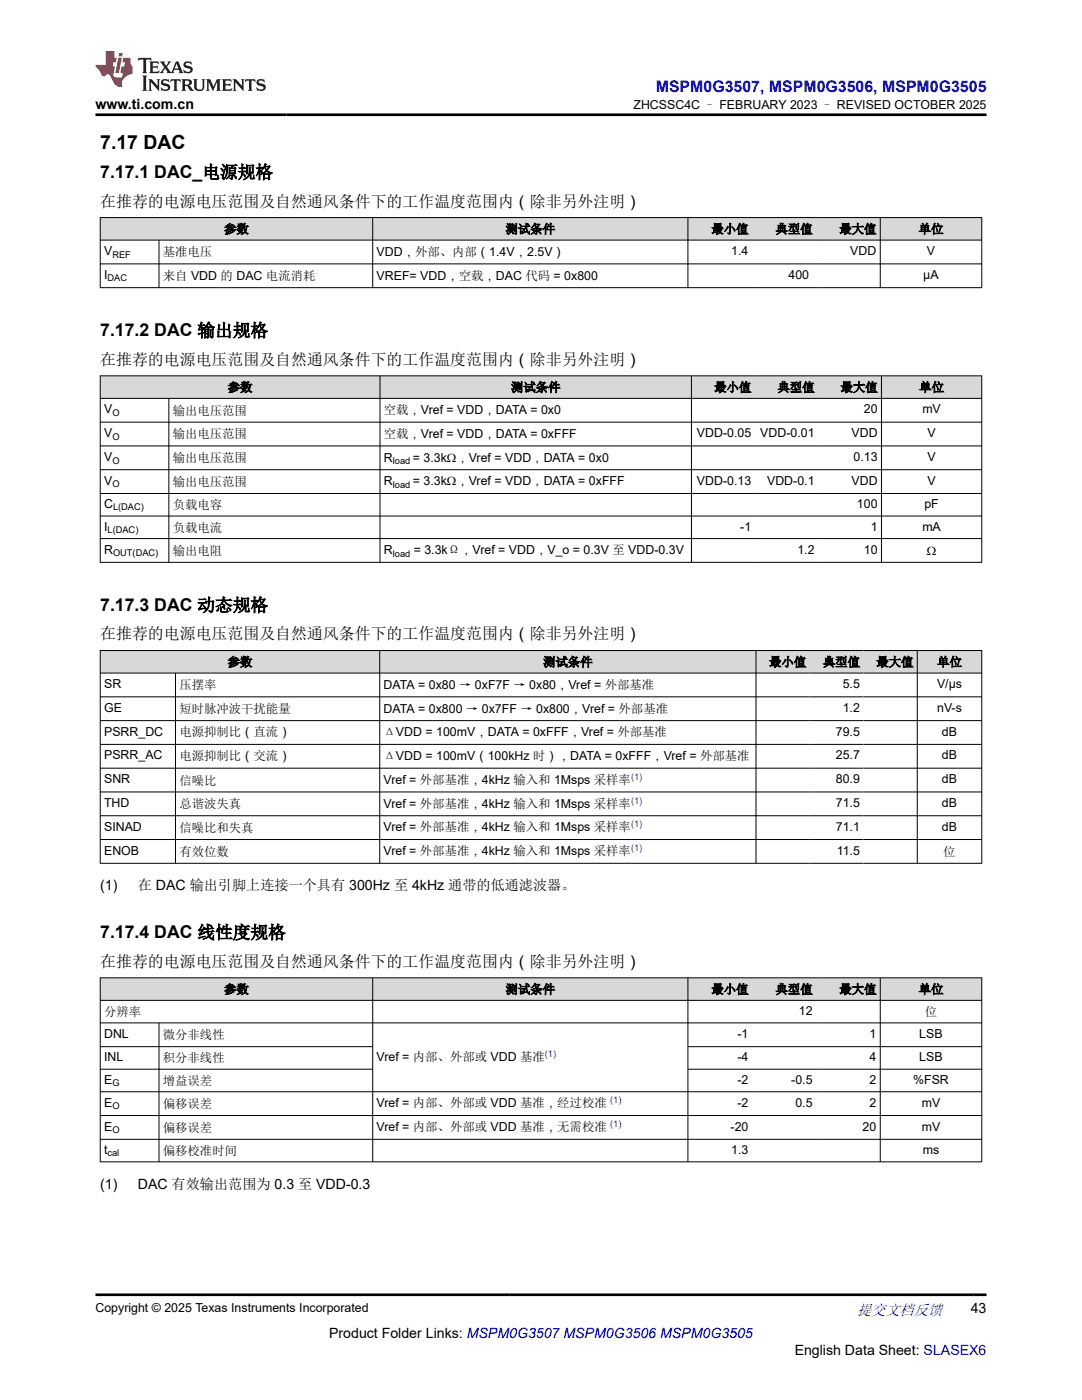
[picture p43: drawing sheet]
<svg xmlns="http://www.w3.org/2000/svg" width="216mm" height="279mm" viewBox="0 0 216 279" stroke-linecap="round" stroke-linejoin="round" font-family="sans-serif">
<defs><g id="words">
<text font-size="3.9" x="20" y="29.8">7.17 DAC</text>
<g font-size="3.5">
<text x="20" y="35.6">7.17.1 DAC_电源规格</text>
<text x="20" y="67.1">7.17.2 DAC 输出规格</text>
<text x="20" y="122">7.17.3 DAC 动态规格</text>
<text x="20" y="187.3">7.17.4 DAC 线性度规格</text>
</g>
<text font-size="3.2" fill="#00f" x="130.9" y="18.3">MSPM0G3507, MSPM0G3506, MSPM0G3505</text>
<g font-size="3.2">
<text x="20" y="41.2">在推荐的电源电压范围及自然通风条件下的工作温度范围内（除非另外注明）</text>
<text x="20" y="72.8">在推荐的电源电压范围及自然通风条件下的工作温度范围内（除非另外注明）</text>
<text x="20" y="127.6">在推荐的电源电压范围及自然通风条件下的工作温度范围内（除非另外注明）</text>
<text x="20" y="192.9">在推荐的电源电压范围及自然通风条件下的工作温度范围内（除非另外注明）</text>
</g>
<text font-size="3" fill="#00f" x="171" y="262.4">提交文档反馈</text>
<g font-size="2.8">
<text x="19.1" y="21.7">www.ti.com.cn</text>
<text x="20" y="177.6">(1)</text>
<text x="27.5" y="177.6">在 DAC 输出引脚上连接一个具有 300Hz 至 4kHz 通带的低通滤波器。</text>
<text x="20" y="237.2">(1)</text>
<text x="27.5" y="237.2">DAC 有效输出范围为 0.3 至 VDD-0.3</text>
<text x="193.7" y="262.1">43</text>
<text x="65.7" y="266.9">Product Folder Links: MSPM0G3507 MSPM0G3506 MSPM0G3505</text>
<text x="158.6" y="270.3">English Data Sheet: SLASEX6</text>
</g>
<g font-size="2.5">
<text x="126.4" y="21.8">ZHCSSC4C – FEBRUARY 2023 – REVISED OCTOBER 2025</text>
<text x="44.7" y="46.6">参数</text>
<text x="100.9" y="46.6">测试条件</text>
<text x="141.9" y="46.6">最小值</text>
<text x="154.7" y="46.6">典型值</text>
<text x="167.5" y="46.6">最大值</text>
<text x="183.3" y="46.6">单位</text>
<text x="20.8" y="50.9">V</text>
<text x="32.5" y="51.2">基准电压</text>
<text x="75.1" y="51.1">VDD，外部、内部（1.4V，2.5V）</text>
<text x="145.9" y="50.9">1.4</text>
<text x="169.7" y="50.9">VDD</text>
<text x="184.9" y="50.9">V</text>
<text x="20.8" y="55.7">I</text>
<text x="32.5" y="55.8">来自 VDD 的 DAC 电流消耗</text>
<text x="75.1" y="55.8">VREF= VDD，空载，DAC 代码 = 0x800</text>
<text x="157.3" y="55.7">400</text>
<text x="184.2" y="55.7">µA</text>
<text x="20.8" y="82.5">V</text>
<text x="34.5" y="82.8">输出电压范围</text>
<text x="45.4" y="78.1">参数</text>
<text x="76.6" y="82.6">空载，Vref = VDD，DATA = 0x0</text>
<text x="102" y="78.1">测试条件</text>
<text x="142.5" y="78.1">最小值</text>
<text x="155.1" y="78.1">典型值</text>
<text x="167.7" y="78.1">最大值</text>
<text x="172.4" y="82.5">20</text>
<text x="183.4" y="78.1">单位</text>
<text x="184" y="82.5">mV</text>
<text x="20.8" y="87.3">V</text>
<text x="34.5" y="87.5">输出电压范围</text>
<text x="76.6" y="87.4">空载，Vref = VDD，DATA = 0xFFF</text>
<text x="139.1" y="87.3">VDD-0.05</text>
<text x="151.7" y="87.3">VDD-0.01</text>
<text x="169.9" y="87.3">VDD</text>
<text x="185.1" y="87.3">V</text>
<text x="20.8" y="92">V</text>
<text x="34.5" y="92.3">输出电压范围</text>
<text x="76.6" y="92.1">R</text>
<text x="82.4" y="92.1">= 3.3kΩ，Vref = VDD，DATA = 0x0</text>
<text x="170.3" y="92">0.13</text>
<text x="185.1" y="92">V</text>
<text x="20.8" y="96.8">V</text>
<text x="20.8" y="101.4">C</text>
<text x="34.5" y="97">输出电压范围</text>
<text x="34.5" y="101.6">负载电容</text>
<text x="76.6" y="96.9">R</text>
<text x="82.4" y="96.9">= 3.3kΩ，Vref = VDD，DATA = 0xFFF</text>
<text x="139.1" y="96.8">VDD-0.13</text>
<text x="153.1" y="96.8">VDD-0.1</text>
<text x="169.9" y="96.8">VDD</text>
<text x="171" y="101.4">100</text>
<text x="184.5" y="101.4">pF</text>
<text x="185.1" y="96.8">V</text>
<text x="20.8" y="105.9">I</text>
<text x="34.5" y="106.1">负载电流</text>
<text x="147.7" y="105.9">-1</text>
<text x="173.7" y="105.9">1</text>
<text x="184" y="105.9">mA</text>
<text x="20.8" y="110.5">R</text>
<text x="34.5" y="110.7">输出电阻</text>
<text x="76.6" y="110.6">R</text>
<text x="82.6" y="110.6">= 3.3kΩ，Vref = VDD，V_o = 0.3V 至 VDD-0.3V</text>
<text x="159.1" y="110.5">1.2</text>
<text x="172.4" y="110.5">10</text>
<text x="184.9" y="110.7">Ω</text>
<text x="20.8" y="137.3">SR</text>
<text x="35.8" y="137.6">压摆率</text>
<text x="45.4" y="133">参数</text>
<text x="76.5" y="137.5">DATA = 0x80 → 0xF7F → 0x80，Vref = 外部基准</text>
<text x="108.4" y="133">测试条件</text>
<text x="153.5" y="133">最小值</text>
<text x="164.2" y="133">典型值</text>
<text x="168.2" y="137.3">5.5</text>
<text x="174.9" y="133">最大值</text>
<text x="187" y="137.3">V/µs</text>
<text x="187" y="133">单位</text>
<text x="20.8" y="142.1">GE</text>
<text x="35.8" y="142.3">短时脉冲波干扰能量</text>
<text x="76.5" y="142.2">DATA = 0x800 → 0x7FF → 0x800，Vref = 外部基准</text>
<text x="168.2" y="142.1">1.2</text>
<text x="187" y="142.1">nV-s</text>
<text x="20.8" y="146.8">PSRR_DC</text>
<text x="35.8" y="147">电源抑制比（直流）</text>
<text x="76.5" y="147">ΔVDD = 100mV，DATA = 0xFFF，Vref = 外部基准</text>
<text x="166.8" y="146.8">79.5</text>
<text x="188" y="146.8">dB</text>
<text x="20.8" y="151.6">PSRR_AC</text>
<text x="35.8" y="151.7">电源抑制比（交流）</text>
<text x="76.5" y="151.7">ΔVDD = 100mV（100kHz 时），DATA = 0xFFF，Vref = 外部基准</text>
<text x="166.8" y="151.6">25.7</text>
<text x="188" y="151.6">dB</text>
<text x="20.8" y="156.3">SNR</text>
<text x="20.8" y="161.1">THD</text>
<text x="35.8" y="156.6">信噪比</text>
<text x="35.8" y="161.3">总谐波失真</text>
<text x="76.5" y="156.4">Vref = 外部基准，4kHz 输入和 1Msps 采样率</text>
<text x="76.5" y="161.2">Vref = 外部基准，4kHz 输入和 1Msps 采样率</text>
<text x="166.8" y="156.3">80.9</text>
<text x="166.8" y="161.1">71.5</text>
<text x="188" y="156.3">dB</text>
<text x="188" y="161.1">dB</text>
<text x="20.8" y="165.8">SINAD</text>
<text x="35.8" y="166.1">信噪比和失真</text>
<text x="76.5" y="165.9">Vref = 外部基准，4kHz 输入和 1Msps 采样率</text>
<text x="166.8" y="165.8">71.1</text>
<text x="188" y="165.8">dB</text>
<text x="20.8" y="170.6">ENOB</text>
<text x="35.8" y="170.8">有效位数</text>
<text x="76.5" y="170.7">Vref = 外部基准，4kHz 输入和 1Msps 采样率</text>
<text x="167" y="170.6">11.5</text>
<text x="188.2" y="170.8">位</text>
<text x="20.8" y="202.8">分辨率</text>
<text x="44.7" y="198.3">参数</text>
<text x="100.9" y="198.3">测试条件</text>
<text x="141.9" y="198.3">最小值</text>
<text x="154.7" y="198.3">典型值</text>
<text x="159.4" y="202.5">12</text>
<text x="167.5" y="198.3">最大值</text>
<text x="183.3" y="198.3">单位</text>
<text x="184.5" y="202.8">位</text>
<text x="20.8" y="207.2">DNL</text>
<text x="32.5" y="207.3">微分非线性</text>
<text x="147.2" y="207.2">-1</text>
<text x="173.5" y="207.2">1</text>
<text x="183.4" y="207.2">LSB</text>
<text x="20.8" y="211.8">INL</text>
<text x="32.5" y="212">积分非线性</text>
<text x="75.1" y="211.8">Vref = 内部、外部或 VDD 基准</text>
<text x="147.2" y="211.8">-4</text>
<text x="173.5" y="211.8">4</text>
<text x="183.4" y="211.8">LSB</text>
<text x="20.8" y="216.3">E</text>
<text x="20.8" y="220.9">E</text>
<text x="32.5" y="216.5">增益误差</text>
<text x="32.5" y="221.1">偏移误差</text>
<text x="75.1" y="221">Vref = 内部、外部或 VDD 基准，经过校准</text>
<text x="147.2" y="216.3">-2</text>
<text x="147.2" y="220.9">-2</text>
<text x="157.9" y="216.3">-0.5</text>
<text x="158.7" y="220.9">0.5</text>
<text x="173.5" y="216.3">2</text>
<text x="173.5" y="220.9">2</text>
<text x="182.2" y="216.3">%FSR</text>
<text x="183.9" y="220.9">mV</text>
<text x="20.8" y="225.6">E</text>
<text x="32.5" y="225.9">偏移误差</text>
<text x="75.1" y="225.8">Vref = 内部、外部或 VDD 基准，无需校准</text>
<text x="145.8" y="225.6">-20</text>
<text x="172.1" y="225.6">20</text>
<text x="183.9" y="225.6">mV</text>
<text x="20.8" y="230.3">t</text>
<text x="32.5" y="230.5">偏移校准时间</text>
<text x="145.9" y="230.3">1.3</text>
<text x="184.1" y="230.3">ms</text>
<text x="19.1" y="261.8">Copyright © 2025 Texas Instruments Incorporated</text>
</g>
<g font-size="1.9">
<text x="22.4" y="51.4">REF</text>
<text x="21.5" y="56.2">DAC</text>
<text x="22.4" y="83">O</text>
<text x="22.4" y="87.8">O</text>
<text x="22.4" y="92.5">O</text>
<text x="78.4" y="92.6">load</text>
<text x="22.4" y="97.2">O</text>
<text x="22.6" y="101.9">L(DAC)</text>
<text x="78.4" y="97.4">load</text>
<text x="21.5" y="106.4">L(DAC)</text>
<text x="22.6" y="111">OUT(DAC)</text>
<text x="78.4" y="111.1">load</text>
<text x="22.4" y="216.8">G</text>
<text x="22.4" y="221.4">O</text>
<text x="22.4" y="226.1">O</text>
<text x="21.5" y="230.8">cal</text>
</g>
<g font-size="1.9" fill="#00f">
<text x="125.9" y="155.6">(1)</text>
<text x="125.9" y="160.4">(1)</text>
<text x="125.9" y="165.1">(1)</text>
<text x="125.9" y="169.9">(1)</text>
<text x="108.7" y="211">(1)</text>
<text x="121.8" y="220.2">(1)</text>
<text x="121.8" y="224.9">(1)</text>
</g>
</g></defs>
<g fill="#d8d8d8">
<path d="M20 43.4h175.9v4.5h-175.9z" fill-rule="evenodd"/>
<path d="M20.1 43.5h54.2v4.4h-54.2z" fill-rule="evenodd"/>
<path d="M74.4 43.5h62.8v4.4h-62.8z" fill-rule="evenodd"/>
<path d="M137.3 43.5h12.8v4.4h-12.8z" fill-rule="evenodd"/>
<path d="M150.1 43.5h12.8v4.4h-12.8z" fill-rule="evenodd"/>
<path d="M162.9 43.5h12.7v4.4h-12.7z" fill-rule="evenodd"/>
<path d="M175.7 43.5h20.1v4.4h-20.1z" fill-rule="evenodd"/>
</g>
<path d="M19.9 43.4h176.1M19.9 47.9h176.1M19.9 52.7h176.1M19.9 57.4h176.1M20 43.4v14.1M31.7 47.9v9.6M74.4 43.4v14.1M137.3 43.4v14.1M175.6 43.4v14.1M195.9 43.4v14.1" fill="none" stroke="#000" stroke-width=".2"/>
<g fill="#d8d8d8">
<path d="M20 75h175.9v4.5h-175.9z" fill-rule="evenodd"/>
<path d="M20.1 75.1h55.7v4.3h-55.7z" fill-rule="evenodd"/>
<path d="M75.9 75.1h62v4.3h-62z" fill-rule="evenodd"/>
<path d="M138 75.1h12.6v4.3h-12.6z" fill-rule="evenodd"/>
<path d="M150.6 75.1h12.6v4.3h-12.6z" fill-rule="evenodd"/>
<path d="M163.2 75.1h12.6v4.3h-12.6z" fill-rule="evenodd"/>
<path d="M175.9 75.1h19.9v4.3h-19.9z" fill-rule="evenodd"/>
</g>
<g fill="none" stroke="#000" stroke-width=".2">
<path d="M19.9 75h176.1M19.9 79.5h176.1M20 74.9v37.4M33.7 79.5v32.8M75.8 74.9v37.4M138 74.9v37.4M175.9 74.9v37.4M195.9 74.9v37.4M19.9 84.3h176.1M19.9 89h176.1M19.9 93.7h176.1M19.9 98.5h176.1"/>
<path d="M19.9 103h176.1M19.9 107.5h176.1M19.9 112.2h176.1"/>
</g>
<g fill="#d8d8d8">
<path d="M20 129.8h175.9v4.5h-175.9z" fill-rule="evenodd"/>
<path d="M20.1 129.9h55.6v4.4h-55.6z" fill-rule="evenodd"/>
<path d="M75.8 129.9h75v4.4h-75z" fill-rule="evenodd"/>
<path d="M150.9 129.9h10.7v4.4h-10.7z" fill-rule="evenodd"/>
<path d="M161.6 129.9h10.7v4.4h-10.7z" fill-rule="evenodd"/>
<path d="M172.3 129.9h10.7v4.4h-10.7z" fill-rule="evenodd"/>
<path d="M183.1 129.9h12.7v4.4h-12.7z" fill-rule="evenodd"/>
</g>
<g fill="none" stroke="#000" stroke-width=".2">
<path d="M19.9 129.8h176.1M19.9 134.3h176.1M19.9 139.1h176.1M20 129.8v42.6M35 134.3v38.1M75.8 129.8v42.6M150.9 129.8v42.6M183 129.8v42.6M195.9 129.8v42.6M19.9 143.8h176.1M19.9 148.6h176.1M19.9 153.3h176.1"/>
<path d="M19.9 158.1h176.1M19.9 162.8h176.1M19.9 167.5h176.1M19.9 172.3h176.1"/>
</g>
<g fill="#d8d8d8">
<path d="M20 195.1h175.9v4.5h-175.9z" fill-rule="evenodd"/>
<path d="M20.1 195.2h54.2v4.4h-54.2z" fill-rule="evenodd"/>
<path d="M74.4 195.2h62.8v4.4h-62.8z" fill-rule="evenodd"/>
<path d="M137.3 195.2h12.8v4.4h-12.8z" fill-rule="evenodd"/>
<path d="M150.1 195.2h12.8v4.4h-12.8z" fill-rule="evenodd"/>
<path d="M162.9 195.2h12.7v4.4h-12.7z" fill-rule="evenodd"/>
<path d="M175.7 195.2h20.1v4.4h-20.1z" fill-rule="evenodd"/>
</g>
<g fill="none" stroke="#000" stroke-width=".2">
<path d="M19.9 195.1h176.1M19.9 199.6h176.1M20 195.1v36.8M74.4 195.1v36.8M137.3 195.1v36.8M175.6 195.1v36.8M195.9 195.1v36.8M19.9 204.1h176.1M19.9 208.9h54.5M19.9 217.9h176.1M19.9 213.4h54.5M31.7 204.1v27.8"/>
<path d="M137.3 208.9h58.7M137.3 213.4h58.7M19.9 222.6h176.1M19.9 227.4h176.1M19.9 231.9h176.1"/>
</g>
<path d="M27.7 11.6l-.2 .5 .5-.2h.6v.1v2.2l-.2 .4h1l-.2-.4v-2.2v-.1h.5l.5 .2-.1-.5zM29.8 12.3l.2 .4v1.5l-.2 .4h1.9l.1-.6a1.08 1.08 0 0 1-1.3 .2v-.7h.6l.4 .2v-.7l-.4 .2h-.6v-.5l.2-.2a1 1 0 0 1 1 .3l-.1-.5zM31.8 12.3l1 1.1-1 1.2h.9l-.2-.2 .4-.8 .5 .8-.2 .2h1.6l-.2-.2 .1-.5h1l.1 .5-.1 .2h.9l-.2-.3-.8-2h-.5l-1 2.2-.8-1.1 .9-1.1h-.8l.2 .2-.5 .6-.3-.6 .1-.2zM35.2 12.7l.4 1h-.8zM36.8 12.4a.65 .65 0 0 0-.2 .7 .65 .65 0 0 0 .6 .5l.7 .1 .1 .3a.79 .79 0 0 1-.7 .4 .79 .79 0 0 1-.7-.5l.1 .7 .2-.1a.93 .93 0 0 0 1.1 .1 .93 .93 0 0 0 .4-1 1.46 1.46 0 0 0-1.2-.6l-.1-.3a1.09 1.09 0 0 1 1.2 .2l-.2-.6-.1 .1-.6-.2zM28.4 15.1l.2 .4v2.2l-.2 .4h1l-.2-.4v-2.2l.2-.4zM29.6 15.8l.2 .4v1.5l-.2 .4h.8l-.3-.4v-1.3l1.7 1.8v-2l.2-.4h-.8l.2 .2 .1 1.1-1.2-1.3zM32.3 15.9a.65 .65 0 0 0-.2 .8 .65 .65 0 0 0 .7 .4l.6 .2 .1 .2a.79 .79 0 0 1-.7 .4 .79 .79 0 0 1-.7-.5l.1 .7 .2-.1a.93 .93 0 0 0 1.1 .1 .93 .93 0 0 0 .4-.9 1.46 1.46 0 0 0-1.2-.6l-.1-.4a1.09 1.09 0 0 1 1.2 .2l-.2-.6-.1 .1-.6-.1zM34.1 15.8l-.1 .6a.63 .63 0 0 1 .7-.3l.1 1.6-.3 .4h1l-.2-.4v-1.6a.66 .66 0 0 1 .8 .3l-.1-.6zM36.2 15.8l.2 .4v1.5l-.2 .4h.9l-.2-.2v-.7h.5l.1 .2a.79 .79 0 0 0 1.2 .6l-1-.9a.61 .61 0 0 0 .6-.6 .61 .61 0 0 0-.5-.7zM36.9 16.1h.2a.47 .47 0 0 1 .5 .1 .47 .47 0 0 1 .1 .5l-.2 .1-.6 .1zM38.5 15.8l.2 .2a2.27 2.27 0 0 0 .4 2 1.04 1.04 0 0 0 1.7-.7v-1.3l.2-.2h-.8l.2 .4v1.1a.6 .6 0 0 1-.6 .6 .6 .6 0 0 1-.6-.6v-1.1l.3-.4zM41.1 15.8l.2 .4v1.5l-.2 .4h.7l-.2-.4v-1.4l.9 1.9 .8-1.9v1.4l-.2 .4h1l-.3-.4v-1.5l.3-.4h-.8l-.7 1.5-.7-1.5zM44.3 15.8l.2 .4v1.5l-.2 .4h1.9l.1-.6a1.09 1.09 0 0 1-1.3 .2v-.7h.6l.4 .2v-.6l-.4 .2h-.6v-.6l.2-.1a1.01 1.01 0 0 1 1 .3l-.1-.6zM46.4 15.8l.3 .4v1.5l-.3 .4h.8l-.2-.4v-1.3l1.6 1.8v-2l.2-.4h-.7l.2 .2v1.1l-1.2-1.3zM49 15.8l-.1 .6a.63 .63 0 0 1 .8-.3v1.6l-.3 .4h1l-.2-.4v-1.6a.66 .66 0 0 1 .8 .3l-.1-.6zM51.4 15.9a.65 .65 0 0 0-.2 .8 .65 .65 0 0 0 .6 .4l.6 .2 .2 .2a.79 .79 0 0 1-.8 .4 .79 .79 0 0 1-.6-.5l.1 .7 .2-.1a.93 .93 0 0 0 1 .1 .93 .93 0 0 0 .5-.9 1.46 1.46 0 0 0-1.3-.6l-.1-.4a1.09 1.09 0 0 1 1.3 .2l-.2-.6-.2 .1-.5-.1z" fill="#231f20"/>
<path d="M21.1 10.2v2.8h-2v.3l.9 1a.95 .95 0 0 0 .9 .9 .59 .59 0 0 1 .6-.4 .59 .59 0 0 1 .5 .4l.4 .7a1.59 1.59 0 0 0 2.1 1.4 1.61 1.61 0 0 1 1-2.3l1-.3-.1-1.5a1.59 1.59 0 0 1-.4-1.7h-1.4l-.2 .9h.5l-.1 .9h-.5l-.2 1v.2l.4 .1-.2 .9h-.6a.73 .73 0 0 1-1.1-.7l.3-1.5h-.5l.2-.9h.5l.2-.9h-.5v-1.3zM23.6 11.5l-.6 3.1h.7l.6-3.1zM23.8 10.6l-.1 .6h.7l.1-.6z" fill="#ed1c24"/>
<path d="M19.1 22.9h177.8M19.1 258.4h177.8" fill="none" stroke="#000" stroke-width=".53"/>
<use href="#words"/>
</svg>
